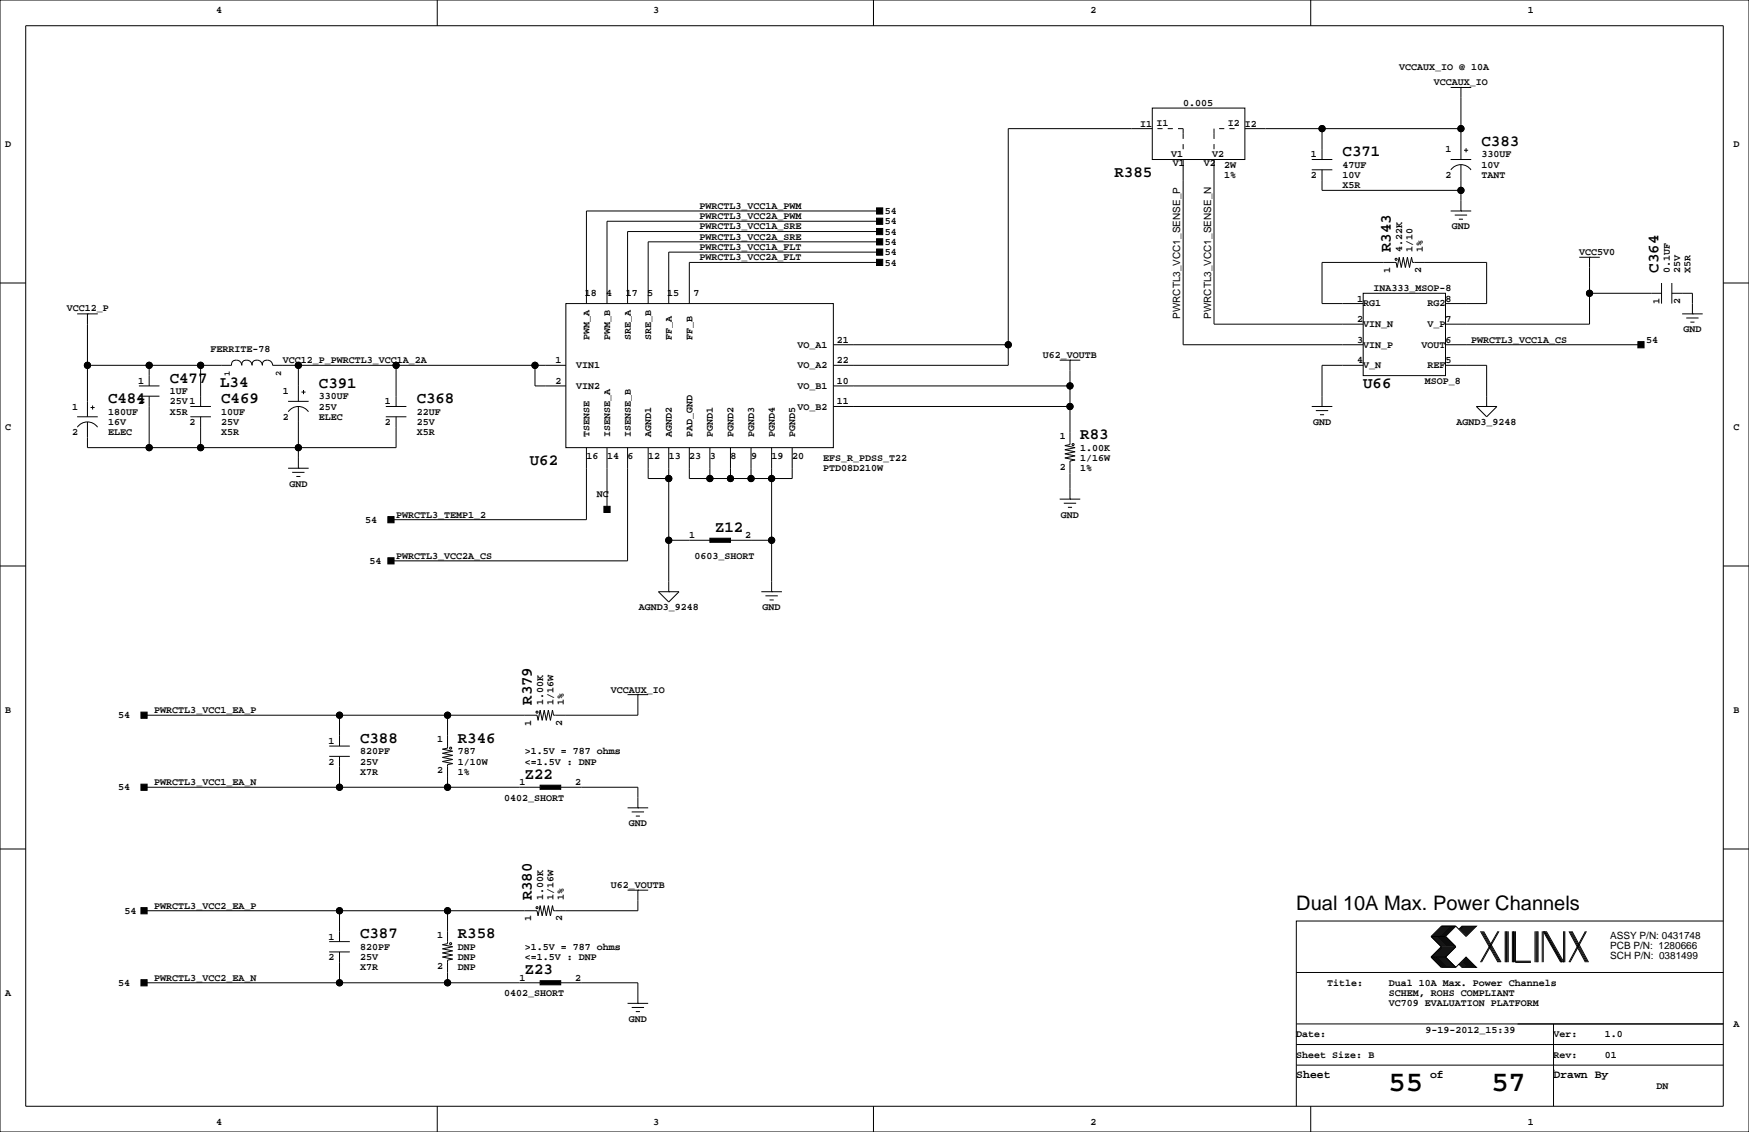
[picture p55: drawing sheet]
<svg xmlns="http://www.w3.org/2000/svg" width="432mm" height="279mm" viewBox="0 0 432 279" stroke-linecap="round" stroke-linejoin="round" font-family="sans-serif">
<defs><g id="words">
<g font-size="7.1">
<text x="342.8" y="269.3">55</text>
<text x="368.2" y="269.3">57</text>
</g>
<text font-size="4.9" x="320" y="224.6">Dual 10A Max. Power Channels</text>
<g font-size="3.9">
<text x="331.5" y="38.6">C371</text>
<text x="365.8" y="36">C383</text>
<text x="275.2" y="43.7">R385</text>
<text x="343.4" y="62.2" transform="rotate(-90 343.4 62.2)">R343</text>
<text x="409.4" y="67.3" transform="rotate(-90 409.4 67.3)">C364</text>
<text x="41.9" y="94.5">C477</text>
<text x="54.4" y="95.5">L34</text>
<text x="78.7" y="95.7">C391</text>
<text x="336.6" y="95.7">U66</text>
<text x="26.7" y="99.5">C484</text>
<text x="54.6" y="99.5">C469</text>
<text x="102.9" y="99.5">C368</text>
<text x="266.7" y="108.4">R83</text>
<text x="130.8" y="114.8">U62</text>
<text x="176.5" y="131.3">Z12</text>
<text x="131.3" y="174" transform="rotate(-90 131.3 174)">R379</text>
<text x="88.9" y="183.4">C388</text>
<text x="113" y="183.4">R346</text>
<text x="129.5" y="192.2">Z22</text>
<text x="131.3" y="222.2" transform="rotate(-90 131.3 222.2)">R380</text>
<text x="88.9" y="231.6">C387</text>
<text x="113" y="231.6">R358</text>
<text x="129.5" y="240.5">Z23</text>
</g>
<g font-size="2.8">
<text x="320" y="266.1">Sheet</text>
<text x="353.1" y="266.1">of</text>
<text x="383.5" y="266.1">Drawn By</text>
</g>
<g font-size="2.5">
<text x="53.3" y="3.3">4</text>
<text x="161.3" y="3.3">3</text>
<text x="269.2" y="3.3">2</text>
<text x="377.2" y="3.3">1</text>
<text x="345.4" y="17.3">VCCAUX_IO @ 10A</text>
<text x="354" y="21.1">VCCAUX_IO</text>
<text x="292.1" y="26.2">0.005</text>
<text x="281.5" y="31.2">I1</text>
<text x="285.5" y="31.2">I1</text>
<text x="303.1" y="31.2">I2</text>
<text x="307.3" y="31.2">I2</text>
<text x="1.3" y="36.3">D</text>
<text x="289.1" y="38.8">V1</text>
<text x="289.6" y="41">V1</text>
<text x="297.2" y="41">V2</text>
<text x="299.3" y="38.8">V2</text>
<text x="302.3" y="41.4">2W</text>
<text x="323.6" y="38.9">1</text>
<text x="331.5" y="41.4">47UF</text>
<text x="356.9" y="37.6">1</text>
<text x="365.8" y="38.9">330UF</text>
<text x="365.8" y="41.4">10V</text>
<text x="428" y="36.3">D</text>
<text x="302.3" y="43.9">1%</text>
<text x="323.6" y="43.9">2</text>
<text x="331.5" y="43.9">10V</text>
<text x="331.5" y="46.5">X5R</text>
<text x="356.9" y="43.9">2</text>
<text x="365.8" y="43.9">TANT</text>
<text x="172.7" y="51.6">PWRCTL3_VCC1A_PWM</text>
<text x="218.4" y="52.8">54</text>
<text x="172.7" y="56.6">PWRCTL3_VCC1A_SRE</text>
<text x="172.7" y="59.2">PWRCTL3_VCC2A_SRE</text>
<text x="172.7" y="54.1">PWRCTL3_VCC2A_PWM</text>
<text x="218.4" y="57.9">54</text>
<text x="218.4" y="55.4">54</text>
<text x="358.5" y="56.6">GND</text>
<text x="172.7" y="61.7">PWRCTL3_VCC1A_FLT</text>
<text x="172.7" y="64.3">PWRCTL3_VCC2A_FLT</text>
<text x="218.4" y="63">54</text>
<text x="218.4" y="65.5">54</text>
<text x="218.4" y="60.5">54</text>
<text x="346.2" y="62.2" transform="rotate(-90 346.2 62.2)">4.22K</text>
<text x="348.7" y="62.2" transform="rotate(-90 348.7 62.2)">1/10</text>
<text x="351.3" y="62.2" transform="rotate(-90 351.3 62.2)">1%</text>
<text x="389.9" y="63">VCC5V0</text>
<text x="339.1" y="71.9">INA333_MSOP-8</text>
<text x="343.2" y="67.3" transform="rotate(-90 343.2 67.3)">1</text>
<text x="350.9" y="67.3" transform="rotate(-90 350.9 67.3)">2</text>
<text x="412.2" y="67.3" transform="rotate(-90 412.2 67.3)">0.1UF</text>
<text x="414.8" y="67.3" transform="rotate(-90 414.8 67.3)">25V</text>
<text x="417.3" y="67.3" transform="rotate(-90 417.3 67.3)">X5R</text>
<text x="16.5" y="76.7">VCC12_P</text>
<text x="144.4" y="73.2">18</text>
<text x="149.6" y="73.2">4</text>
<text x="154.5" y="73.2">17</text>
<text x="159.8" y="73.2">5</text>
<text x="164.7" y="73.2">15</text>
<text x="171.2" y="73.2">7</text>
<text x="335.1" y="74.4">1</text>
<text x="336.6" y="75.6">RG1</text>
<text x="352.4" y="75.6">RG2</text>
<text x="356.9" y="74.4">8</text>
<text x="409.7" y="75.1" transform="rotate(-90 409.7 75.1)">1</text>
<text x="414.8" y="75.1" transform="rotate(-90 414.8 75.1)">2</text>
<text x="145.5" y="83.8" transform="rotate(-90 145.5 83.8)">PWM_A</text>
<text x="150.6" y="83.8" transform="rotate(-90 150.6 83.8)">PWM_B</text>
<text x="155.7" y="83.8" transform="rotate(-90 155.7 83.8)">SRE_A</text>
<text x="160.8" y="83.8" transform="rotate(-90 160.8 83.8)">SRE_B</text>
<text x="165.9" y="83.8" transform="rotate(-90 165.9 83.8)">FF_A</text>
<text x="170.9" y="83.8" transform="rotate(-90 170.9 83.8)">FF_B</text>
<text x="291.4" y="78.7" transform="rotate(-90 291.4 78.7)">PWRCTL3_VCC1_SENSE_P</text>
<text x="299" y="78.7" transform="rotate(-90 299 78.7)">PWRCTL3_VCC1_SENSE_N</text>
<text x="335.1" y="79.5">2</text>
<text x="336.6" y="80.7">VIN_N</text>
<text x="352.4" y="80.7">V_P</text>
<text x="356.9" y="79.5">7</text>
<text x="415.6" y="82">GND</text>
<text x="52" y="87">FERRITE-78</text>
<text x="69.8" y="89.7">VCC12_P_PWRCTL3_VCC1A_2A</text>
<text x="137.2" y="89.7">1</text>
<text x="196.8" y="85.9">VO_A1</text>
<text x="206.6" y="84.6">21</text>
<text x="206.6" y="89.7">22</text>
<text x="257.5" y="88.4">U62_VOUTB</text>
<text x="335.1" y="89.7">4</text>
<text x="335.1" y="84.6">3</text>
<text x="336.6" y="85.8">VIN_P</text>
<text x="350.9" y="85.8">VOUT</text>
<text x="356.9" y="89.7">5</text>
<text x="356.9" y="84.6">6</text>
<text x="363.2" y="84.6">PWRCTL3_VCC1A_CS</text>
<text x="406.4" y="84.6">54</text>
<text x="34.1" y="94.7">1</text>
<text x="137.2" y="94.7">2</text>
<text x="142.2" y="90.9">VIN1</text>
<text x="196.8" y="90.9">VO_A2</text>
<text x="206.6" y="94.7">10</text>
<text x="336.6" y="90.9">V_N</text>
<text x="351.8" y="94.7">MSOP_8</text>
<text x="352.4" y="90.9">REF</text>
<text x="17.8" y="101.1">1</text>
<text x="34.1" y="99.8">2</text>
<text x="41.9" y="99.8">25V1</text>
<text x="41.9" y="97.3">1UF</text>
<text x="69.8" y="97.3">1</text>
<text x="78.7" y="101.1">25V</text>
<text x="78.7" y="98.6">330UF</text>
<text x="95" y="99.8">1</text>
<text x="142.2" y="96">VIN2</text>
<text x="196.8" y="101.1">VO_B2</text>
<text x="196.8" y="96">VO_B1</text>
<text x="206.6" y="99.8">11</text>
<text x="1.3" y="106.2">C</text>
<text x="17.8" y="107.4">2</text>
<text x="26.7" y="107.4">ELEC</text>
<text x="26.7" y="104.9">16V</text>
<text x="26.7" y="102.4">180UF</text>
<text x="41.9" y="102.4">X5R</text>
<text x="46.8" y="104.9">2</text>
<text x="54.6" y="107.4">X5R</text>
<text x="54.6" y="104.9">25V</text>
<text x="54.6" y="102.4">10UF</text>
<text x="69.8" y="103.6">2</text>
<text x="78.7" y="103.6">ELEC</text>
<text x="95" y="104.9">2</text>
<text x="102.9" y="102.4">22UF</text>
<text x="102.9" y="104.9">25V</text>
<text x="102.9" y="107.4">X5R</text>
<text x="145.5" y="107.9" transform="rotate(-90 145.5 107.9)">TSENSE</text>
<text x="150.6" y="107.9" transform="rotate(-90 150.6 107.9)">ISENSE_A</text>
<text x="155.7" y="107.9" transform="rotate(-90 155.7 107.9)">ISENSE_B</text>
<text x="160.8" y="107.9" transform="rotate(-90 160.8 107.9)">AGND1</text>
<text x="165.9" y="107.9" transform="rotate(-90 165.9 107.9)">AGND2</text>
<text x="170.9" y="107.9" transform="rotate(-90 170.9 107.9)">PAD_GND</text>
<text x="176" y="107.9" transform="rotate(-90 176 107.9)">PGND1</text>
<text x="181.1" y="107.9" transform="rotate(-90 181.1 107.9)">PGND2</text>
<text x="186.2" y="107.9" transform="rotate(-90 186.2 107.9)">PGND3</text>
<text x="191.3" y="107.9" transform="rotate(-90 191.3 107.9)">PGND4</text>
<text x="196.3" y="107.9" transform="rotate(-90 196.3 107.9)">PGND5</text>
<text x="324.2" y="104.9">GND</text>
<text x="359.6" y="104.9">AGND3_9248</text>
<text x="428" y="106.2">C</text>
<text x="144.8" y="113.4">16</text>
<text x="149.9" y="113.4">14</text>
<text x="154.9" y="113.4">6</text>
<text x="160" y="113.4">12</text>
<text x="165.1" y="113.4">13</text>
<text x="170.2" y="113.4">23</text>
<text x="175.3" y="113.4">3</text>
<text x="180.3" y="113.4">8</text>
<text x="185.4" y="113.4">9</text>
<text x="190.5" y="113.4">19</text>
<text x="195.6" y="113.4">20</text>
<text x="203.2" y="113.8">EFS_R_PDSS_T22</text>
<text x="261.6" y="108.3">1</text>
<text x="266.7" y="113.8">1/16W</text>
<text x="266.7" y="111.3">1.00K</text>
<text x="203.2" y="116.3">PTD08D210W</text>
<text x="261.6" y="115.9">2</text>
<text x="266.7" y="116.3">1%</text>
<text x="71.4" y="120.1">GND</text>
<text x="147.3" y="122.7">NC</text>
<text x="90.2" y="129">54</text>
<text x="97.8" y="127.8">PWRCTL3_TEMP1_2</text>
<text x="261.9" y="127.8">GND</text>
<text x="97.8" y="137.9">PWRCTL3_VCC2A_CS</text>
<text x="170.2" y="132.8">1</text>
<text x="171.4" y="137.9">0603_SHORT</text>
<text x="183.9" y="132.8">2</text>
<text x="91.2" y="139.2">54</text>
<text x="157.7" y="150.6">AGND3_9248</text>
<text x="188.3" y="150.6">GND</text>
<text x="134.1" y="174" transform="rotate(-90 134.1 174)">1.00K</text>
<text x="136.7" y="174" transform="rotate(-90 136.7 174)">1/16W</text>
<text x="139.2" y="174" transform="rotate(-90 139.2 174)">1%</text>
<text x="150.8" y="170.9">VCCAUX_IO</text>
<text x="1.3" y="176">B</text>
<text x="29.2" y="177.3">54</text>
<text x="38.1" y="176">PWRCTL3_VCC1_EA_P</text>
<text x="131.2" y="179.1" transform="rotate(-90 131.2 179.1)">1</text>
<text x="138.8" y="179.1" transform="rotate(-90 138.8 179.1)">2</text>
<text x="428" y="176">B</text>
<text x="81.1" y="183.6">1</text>
<text x="107.9" y="183.2">1</text>
<text x="81.1" y="188.7">2</text>
<text x="88.9" y="186.2">820PF</text>
<text x="88.9" y="188.7">25V</text>
<text x="88.9" y="191.3">X7R</text>
<text x="107.9" y="190.8">2</text>
<text x="113" y="186.2">787</text>
<text x="113" y="188.7">1/10W</text>
<text x="113" y="191.3">1%</text>
<text x="129.5" y="188.7">&lt;=1.5V : DNP</text>
<text x="129.5" y="186.2">&gt;1.5V = 787 ohms</text>
<text x="29.2" y="195.1">54</text>
<text x="38.1" y="193.8">PWRCTL3_VCC1_EA_N</text>
<text x="124.5" y="197.6">0402_SHORT</text>
<text x="128.3" y="193.8">1</text>
<text x="142" y="193.8">2</text>
<text x="155.3" y="204">GND</text>
<text x="150.8" y="219.2">U62_VOUTB</text>
<text x="30.8" y="225.6">54</text>
<text x="38.1" y="224.3">PWRCTL3_VCC2_EA_P</text>
<text x="131.2" y="227.3" transform="rotate(-90 131.2 227.3)">1</text>
<text x="134.1" y="222.2" transform="rotate(-90 134.1 222.2)">1.00K</text>
<text x="136.7" y="222.2" transform="rotate(-90 136.7 222.2)">1/16W</text>
<text x="138.8" y="227.3" transform="rotate(-90 138.8 227.3)">2</text>
<text x="139.2" y="222.2" transform="rotate(-90 139.2 222.2)">1%</text>
<text x="81.1" y="231.9">1</text>
<text x="107.9" y="231.5">1</text>
<text x="397.5" y="231.7">ASSY P/N: 0431748</text>
<text x="81.1" y="237">2</text>
<text x="88.9" y="234.4">820PF</text>
<text x="88.9" y="237">25V</text>
<text x="88.9" y="239.5">X7R</text>
<text x="107.9" y="239.1">2</text>
<text x="113" y="234.4">DNP</text>
<text x="113" y="237">DNP</text>
<text x="113" y="239.5">DNP</text>
<text x="129.5" y="237">&lt;=1.5V : DNP</text>
<text x="129.5" y="234.4">&gt;1.5V = 787 ohms</text>
<text x="397.5" y="236.8">SCH P/N: 0381499</text>
<text x="397.5" y="234.2">PCB P/N: 1280666</text>
<text x="1.3" y="245.9">A</text>
<text x="29.2" y="243.3">54</text>
<text x="38.1" y="242.1">PWRCTL3_VCC2_EA_N</text>
<text x="124.5" y="245.9">0402_SHORT</text>
<text x="128.3" y="242.1">1</text>
<text x="142" y="242.1">2</text>
<text x="327.7" y="243.3">Title:</text>
<text x="342.9" y="245.9">SCHEM, ROHS COMPLIANT</text>
<text x="342.9" y="243.3">Dual 10A Max. Power Channels</text>
<text x="342.9" y="248.4">VC709 EVALUATION PLATFORM</text>
<text x="155.3" y="252.2">GND</text>
<text x="320" y="256">Date:</text>
<text x="351.9" y="255">9-19-2012_15:39</text>
<text x="383.5" y="256">Ver:</text>
<text x="396.2" y="256">1.0</text>
<text x="428" y="253.5">A</text>
<text x="320" y="261.1">Sheet Size: B</text>
<text x="383.5" y="261.1">Rev:</text>
<text x="396.2" y="261.1">01</text>
<text x="408.9" y="268.7">DN</text>
<text x="53.3" y="277.6">4</text>
<text x="161.3" y="277.6">3</text>
<text x="269.2" y="277.6">2</text>
<text x="377.2" y="277.6">1</text>
</g>
<g font-size="2.1">
<text x="56.7" y="92.7" transform="rotate(-90 56.7 92.7)">1</text>
<text x="69.4" y="92.7" transform="rotate(-90 69.4 92.7)">2</text>
</g>
</g></defs>
<g fill="none" stroke="#000" stroke-width=".25">
<path d="M0 0h431.8v279.4h-431.8zM6.3 6.4h419.1v266.6h-419.1zM107.9 0v6.4M215.6 0v6.4M323.6 0v6.4M284.5 26.7h22.8v12.7h-22.8zM284.5 31.8h-35.6v58.4h-43.2M285.8 31.8h1.2M288.3 31.8h1.3M290.8 31.8h1.3v2.5M292.1 39.4v45.7h44.4M292.1 35.6v1.2"/>
<path d="M299.7 39.4v40.6h36.8M299.7 31.8v2.5M299.7 35.6v1.2M301 31.8h1.3M303.5 31.8h1.3M307.3 31.8h53.4M323.8 39.4h5.1M326.4 31.8v7.6M358.1 39.4h5.1M358.1 21.6h5.1M360.7 21.6h.1M360.7 21.6v17.8"/>
<path d="M361.4 37.1h1.1M361.9 36.6v1M217.2 57.2h-62.3v17.7M217.2 54.6h-67.3v20.3M217.2 59.7h-57.2v15.2M217.2 52.1h-72.4v22.8M323.8 41.9h5.1M326.4 41.9v5.1h34.3M358.1 52.1h5.1M358.2 41.9a3 3 0 0 1 5 0M359.2 53.1h3M360.2 54.1h1"/>
<path d="M360.7 52.1h.1M360.7 40.6v11.5M0 69.8h6.3M19 77.5h5.1M21.6 77.5h.1M21.6 77.5v25.4M139.7 74.9h66v35.6h-66zM217.2 64.8h-47v10.1M217.2 62.2h-52.1v12.7M336.5 72.4h20.4v20.3h-20.4zM336.5 74.9h-10.1v-10.1h18.3l.2 1.2 .5-2.5 .5 2.5 .6-2.5 .5 2.5 .5-2.5 .5 2.5 .5-2.5 .2 1.3h18.3v10.1h-10.1M389.9 63.5h5.1"/>
<path d="M392.4 63.5h.1M392.4 63.5v16.5h-35.5M392.4 72.4h17.8M410.2 69.8v5.1M412.7 72.4h5.1v5.1M412.7 69.8v5.1M415.3 77.5h5.1M416.3 78.5h3.1M417.3 79.5h1M417.8 77.5h.1M425.4 69.8h6.4M34.3 95.2h5.1"/>
<path d="M34.3 97.8h5.1M36.8 90.2v5M36.8 97.8v12.7M49.5 90.2v10.1M58.4 88.9a1.02 1.02 0 0 0-1.2 1.3h-35.6M58.4 88.9a1.27 1.27 0 0 1 1.3 1.3M61 88.9a1.02 1.02 0 0 0-1.3 1.3M61 88.9a1.27 1.27 0 0 1 1.2 1.3M63.5 88.9a1.02 1.02 0 0 0-1.2 1.3M63.5 88.9a1.27 1.27 0 0 1 1.3 1.3M66 88.9a1.02 1.02 0 0 0-1.2 1.3M66 88.9a1.27 1.27 0 0 1 1.3 1.3h72.4"/>
<path d="M71.1 99.1h5.1M73.7 90.2v8.9M74.4 96.8h1M74.9 96.3v1M97.8 90.2v10.1M132.1 90.2v5h7.6M205.7 95.2h58.5M205.7 85.1h43.2M261.6 88.9h5.1M264.2 88.9h.1M264.2 88.9v20.8l-1.3 .3 2.5 .5-2.5 .5 2.5 .5-2.5 .5 2.5 .5-2.5 .5 2.5 .5-1.2 .3v9.4M336.5 90.2h-10.1v10.1"/>
<path d="M356.9 90.2h10.1v10.1M356.9 85.1h48.2M19 102.9h5.1M19.1 105.4a3 3 0 0 1 5 0M22.4 100.6h1M22.9 100.1v1M47 100.3h5.1M47 102.9h5.1M49.5 102.9v7.6M71.1 115.6h5.1M71.2 101.6a3 3 0 0 1 5 0M72.1 116.6h3.1"/>
<path d="M73.2 117.6h1M73.7 115.6h.1M73.7 100.3v15.3M95.2 100.3h5.1M95.2 102.9h5.1M97.8 102.9v7.6h-76.2v-6.4M144.8 110.5v17.8h-48.3M149.9 110.5v15.2M154.9 110.5v27.9h-58.4M160 110.5v7.6h5.1M165.1 110.5v35.5M170.2 110.5v7.6h25.4v-7.6"/>
<path d="M175.3 110.5v7.6M180.3 110.5v7.6M185.4 110.5v7.6M190.5 110.5v35.5M205.7 100.3h58.5M323.8 100.3h5.1M324.9 101.3h3M325.9 102.4h1M326.4 100.3h.1M364.5 100.3h5.1l-2.6 2.6zM367 100.3h.1M0 139.7h6.3"/>
<path d="M165.1 133.3h10.2M180.3 133.3h10.2M261.6 123.2h5.1M262.6 124.2h3.1M263.7 125.2h1M264.2 123.2h.1M425.4 139.7h6.4M162.6 146h5l-2.5 2.6zM165.1 146h.1M188 146h5M189 147.1h3M190 148.1h1"/>
<path d="M190.5 146h.1M83.8 176.5v7.6M110.5 176.5v8.2l-1.3 .2 2.6 .5-2.6 .5 2.6 .5-2.6 .5 2.6 .6-2.6 .5 2.6 .5-1.3 .2v5.6M154.9 171.4h5.1M157.5 171.4h.1M157.5 171.4v5.1h-20.8l-.3-1.2-.5 2.5-.5-2.5-.5 2.5-.5-2.5-.5 2.5-.6-2.5-.5 2.5-.2-1.3h-97M35.6 194.3h97.7M81.3 186.7h5.1M81.3 184.1h5.1M83.8 186.7v7.6M138.4 194.3h19.1v5.1M154.9 199.4h5.1"/>
<path d="M157.5 199.4h.1M0 209.5h6.3M154.9 219.7h5.1M156 200.4h3M157 201.4h1M157.5 219.7h.1M157.5 219.7v5.1h-20.8l-.3-1.3-.5 2.6-.5-2.6-.5 2.6-.5-2.6-.5 2.6-.6-2.6-.5 2.6-.2-1.3h-97M425.4 209.5h6.4M81.3 234.9h5.1M81.3 232.4h5.1M83.8 224.8v7.6M83.8 234.9v7.7"/>
<path d="M110.5 224.8v8.1l-1.3 .3 2.6 .5-2.6 .5 2.6 .5-2.6 .5 2.6 .5-2.6 .5 2.6 .5-1.3 .3v5.6M353.3 236.2l2.6 2.6h3.5M353.3 231.1l2.6 2.6-2.6 2.5M353.3 236.2h3.6M353.3 231.1h3.6M356.1 228.6l-2.5 2.5 2.5 2.6-2.5 2.5 2.5 2.6M356.4 228.6l-2.6 2.5 2.6 2.6-2.6 2.5 2.6 2.6M356.6 228.6l-2.5 2.5 2.5 2.6-2.5 2.5 2.5 2.6M356.9 228.6l-2.6 2.5 2.6 2.6-2.6 2.5 2.6 2.6M356.9 231.1l2.5 2.6-2.5 2.5M356.9 236.2l2.5 2.6M357.1 228.6l-2.5 2.5 2.5 2.6-2.5 2.5 2.5 2.6"/>
<path d="M357.4 228.6l-2.6 2.5 2.6 2.6-2.6 2.5 2.6 2.6M357.6 228.6l-2.5 2.5 2.5 2.6-2.5 2.5 2.5 2.6M357.9 228.6l-2.6 2.5 2.6 2.6-2.6 2.5 2.6 2.6M358.1 228.6l-2.5 2.5 2.5 2.6-2.5 2.5 2.5 2.6M358.4 228.6l-2.5 2.5 2.5 2.6-2.5 2.5 2.5 2.6M358.6 228.6l-2.5 2.5 2.5 2.6-2.5 2.5 2.5 2.6M358.9 228.6l-2.5 2.5 2.5 2.6-2.5 2.5 2.5 2.6M359.2 228.6l-2.6 2.5 2.6 2.6-2.6 2.5 2.6 2.6M359.4 228.6l2.5 2.5 2.6-2.5h-3.6l-.7 .8M359.4 228.6h-3.5l-2.6 2.5M359.4 228.6l-2.5 2.5M360.2 238l.7 .8h3.6l-2.6-2.6-2.5 2.6"/>
<path d="M360.4 237.7l1 1.1M360.4 238l.8 .8M360.7 237.5l1.2 1.3M360.7 237.7l1 1.1M360.9 237.2l1.6 1.6M360.9 237.5l1.3 1.3M361.2 237l1.8 1.8M361.2 237.2l1.5 1.6M361.2 228.6l-.8 .8M361.4 236.7l2.1 2.1M361.4 237l1.8 1.8M361.4 228.6l-1 1"/>
<path d="M361.7 236.5l2.3 2.3M361.7 236.7l2 2.1M361.7 228.6l-1 1M361.9 236.5l2.3 2.3M361.9 228.6l-1.2 1.3M362.2 228.6l-1.3 1.3M362.5 228.6l-1.6 1.5M362.7 228.6l-1.5 1.5M363 228.6l-1.8 1.8M363.2 228.6l-1.8 1.8M363.5 228.6l-2.1 2M363.7 228.6l-2 2"/>
<path d="M364 228.6l-2.3 2.3M364.2 228.6l-2.3 2.3M365.5 229.9l4.3 7.6M365.8 229.9l4.3 7.6M366 229.9l4.3 7.6M366.3 229.9l4.3 7.6M369.8 229.9l-4.3 7.6M370.1 229.9l-4.3 7.6M371.6 229.9v7.6M371.9 229.9v7.6M372.1 229.9v7.6M372.4 229.9v7.6"/>
<path d="M373.4 229.9v7.6M373.6 229.9v7.6M373.9 229.9v7.6M374.1 229.9v7.6h3.9M374.1 237.2h3.9M379 229.9v7.6M379.2 229.9v7.6M379.5 229.9v7.6M379.7 229.9v7.6M380.7 229.9v7.6M381 237.5v-7.6l4.3 7.6M381.3 229.9l4.3 7.6"/>
<path d="M381.5 229.9l4.3 7.6M381.8 229.9l4.3 7.6v-7.6M386.3 229.9v7.6M387.3 229.9l4.1 7.6M387.6 229.9l4.1 7.6M387.9 229.9l4 7.6M388.1 229.9l4.1 7.6M391.4 229.9l-4.1 7.6M391.7 229.9l-4.1 7.6M425.4 227.3h-105.4v35.6M35.6 242.6h97.7M138.4 242.6h19.1v5"/>
<path d="M154.9 247.6h5.1M156 248.7h3M157 249.7h1M157.5 247.6h.1M320 257.8h105.4M320 252.7h105.4M320 240h105.4M383.5 252.7v20.3M107.9 273v6.4M215.6 273v6.4M320 262.9v10.1M320 262.9h105.4"/>
<path d="M323.6 273v6.4M383.5 264.2h.1"/>
<circle cx="326.4" cy="31.7" r=".76"/>
<circle cx="360.7" cy="31.7" r=".76"/>
<circle cx="360.7" cy="47" r=".76"/>
<circle cx="344.7" cy="64" r=".25"/>
<circle cx="392.4" cy="72.4" r=".76"/>
<circle cx="21.6" cy="90.2" r=".76"/>
<circle cx="36.8" cy="90.2" r=".76"/>
<circle cx="49.5" cy="90.2" r=".76"/>
<circle cx="73.7" cy="90.2" r=".76"/>
<circle cx="97.8" cy="90.2" r=".76"/>
<circle cx="132.1" cy="90.2" r=".76"/>
<circle cx="248.9" cy="85.1" r=".76"/>
<circle cx="264.2" cy="95.2" r=".76"/>
<circle cx="36.8" cy="110.5" r=".76"/>
<circle cx="49.5" cy="110.5" r=".76"/>
<circle cx="73.7" cy="110.5" r=".76"/>
<circle cx="165.1" cy="118.1" r=".76"/>
<circle cx="175.3" cy="118.1" r=".76"/>
<circle cx="180.3" cy="118.1" r=".76"/>
<circle cx="185.4" cy="118.1" r=".76"/>
<circle cx="190.5" cy="118.1" r=".76"/>
<circle cx="264.2" cy="100.3" r=".76"/>
<circle cx="264.9" cy="109.7" r=".25"/>
<circle cx="165.1" cy="133.3" r=".76"/>
<circle cx="190.5" cy="133.3" r=".76"/>
<circle cx="83.8" cy="176.5" r=".76"/>
<circle cx="110.5" cy="176.5" r=".76"/>
<circle cx="132.6" cy="175.8" r=".25"/>
<circle cx="83.8" cy="194.3" r=".76"/>
<circle cx="110.5" cy="194.3" r=".76"/>
<circle cx="111.3" cy="184.7" r=".25"/>
<circle cx="83.8" cy="224.8" r=".76"/>
<circle cx="110.5" cy="224.8" r=".76"/>
<circle cx="111.3" cy="232.9" r=".25"/>
<circle cx="132.6" cy="224" r=".25"/>
<circle cx="83.8" cy="242.6" r=".76"/>
<circle cx="110.5" cy="242.6" r=".76"/>
</g>
<g fill="#000" stroke="#000" stroke-width=".25">
<path d="M216.4 51.3h1.5v1.5h-1.5z" fill-rule="evenodd"/>
<path d="M216.4 53.8h1.5v1.6h-1.5z" fill-rule="evenodd"/>
<path d="M216.4 56.4h1.5v1.5h-1.5z" fill-rule="evenodd"/>
<path d="M216.4 58.9h1.5v1.6h-1.5z" fill-rule="evenodd"/>
<path d="M216.4 64h1.5v1.5h-1.5z" fill-rule="evenodd"/>
<path d="M216.4 61.5h1.5v1.5h-1.5z" fill-rule="evenodd"/>
<path d="M404.4 84.3h1.5v1.6h-1.5z" fill-rule="evenodd"/>
<path d="M95.8 137.7h1.5v1.5h-1.5z" fill-rule="evenodd"/>
<path d="M95.8 127.5h1.5v1.5h-1.5z" fill-rule="evenodd"/>
<path d="M149.1 125h1.5v1.5h-1.5z" fill-rule="evenodd"/>
<path d="M175.3 132.8h5v1.1h-5z" fill-rule="evenodd"/>
<path d="M34.8 175.8h1.5v1.5h-1.5z" fill-rule="evenodd"/>
<path d="M34.8 193.5h1.5v1.6h-1.5z" fill-rule="evenodd"/>
<path d="M133.3 193.8h5.1v1h-5.1z" fill-rule="evenodd"/>
<path d="M34.8 224h1.5v1.6h-1.5z" fill-rule="evenodd"/>
<path d="M34.8 241.8h1.5v1.5h-1.5z" fill-rule="evenodd"/>
<path d="M133.3 242.1h5.1v1h-5.1z" fill-rule="evenodd"/>
<circle cx="326.4" cy="31.7" r=".76"/>
<circle cx="360.7" cy="31.7" r=".76"/>
<circle cx="360.7" cy="47" r=".76"/>
<circle cx="392.4" cy="72.4" r=".76"/>
<circle cx="21.6" cy="90.2" r=".76"/>
<circle cx="36.8" cy="90.2" r=".76"/>
<circle cx="49.5" cy="90.2" r=".76"/>
<circle cx="73.7" cy="90.2" r=".76"/>
<circle cx="97.8" cy="90.2" r=".76"/>
<circle cx="132.1" cy="90.2" r=".76"/>
<circle cx="248.9" cy="85.1" r=".76"/>
<circle cx="264.2" cy="95.2" r=".76"/>
<circle cx="36.8" cy="110.5" r=".76"/>
<circle cx="49.5" cy="110.5" r=".76"/>
<circle cx="73.7" cy="110.5" r=".76"/>
<circle cx="165.1" cy="118.1" r=".76"/>
<circle cx="175.3" cy="118.1" r=".76"/>
<circle cx="180.3" cy="118.1" r=".76"/>
<circle cx="185.4" cy="118.1" r=".76"/>
<circle cx="190.5" cy="118.1" r=".76"/>
<circle cx="264.2" cy="100.3" r=".76"/>
<circle cx="165.1" cy="133.3" r=".76"/>
<circle cx="190.5" cy="133.3" r=".76"/>
<circle cx="83.8" cy="176.5" r=".76"/>
<circle cx="110.5" cy="176.5" r=".76"/>
<circle cx="83.8" cy="194.3" r=".76"/>
<circle cx="110.5" cy="194.3" r=".76"/>
<circle cx="83.8" cy="224.8" r=".76"/>
<circle cx="110.5" cy="224.8" r=".76"/>
<circle cx="83.8" cy="242.6" r=".76"/>
<circle cx="110.5" cy="242.6" r=".76"/>
</g>
<use href="#words"/>
</svg>
